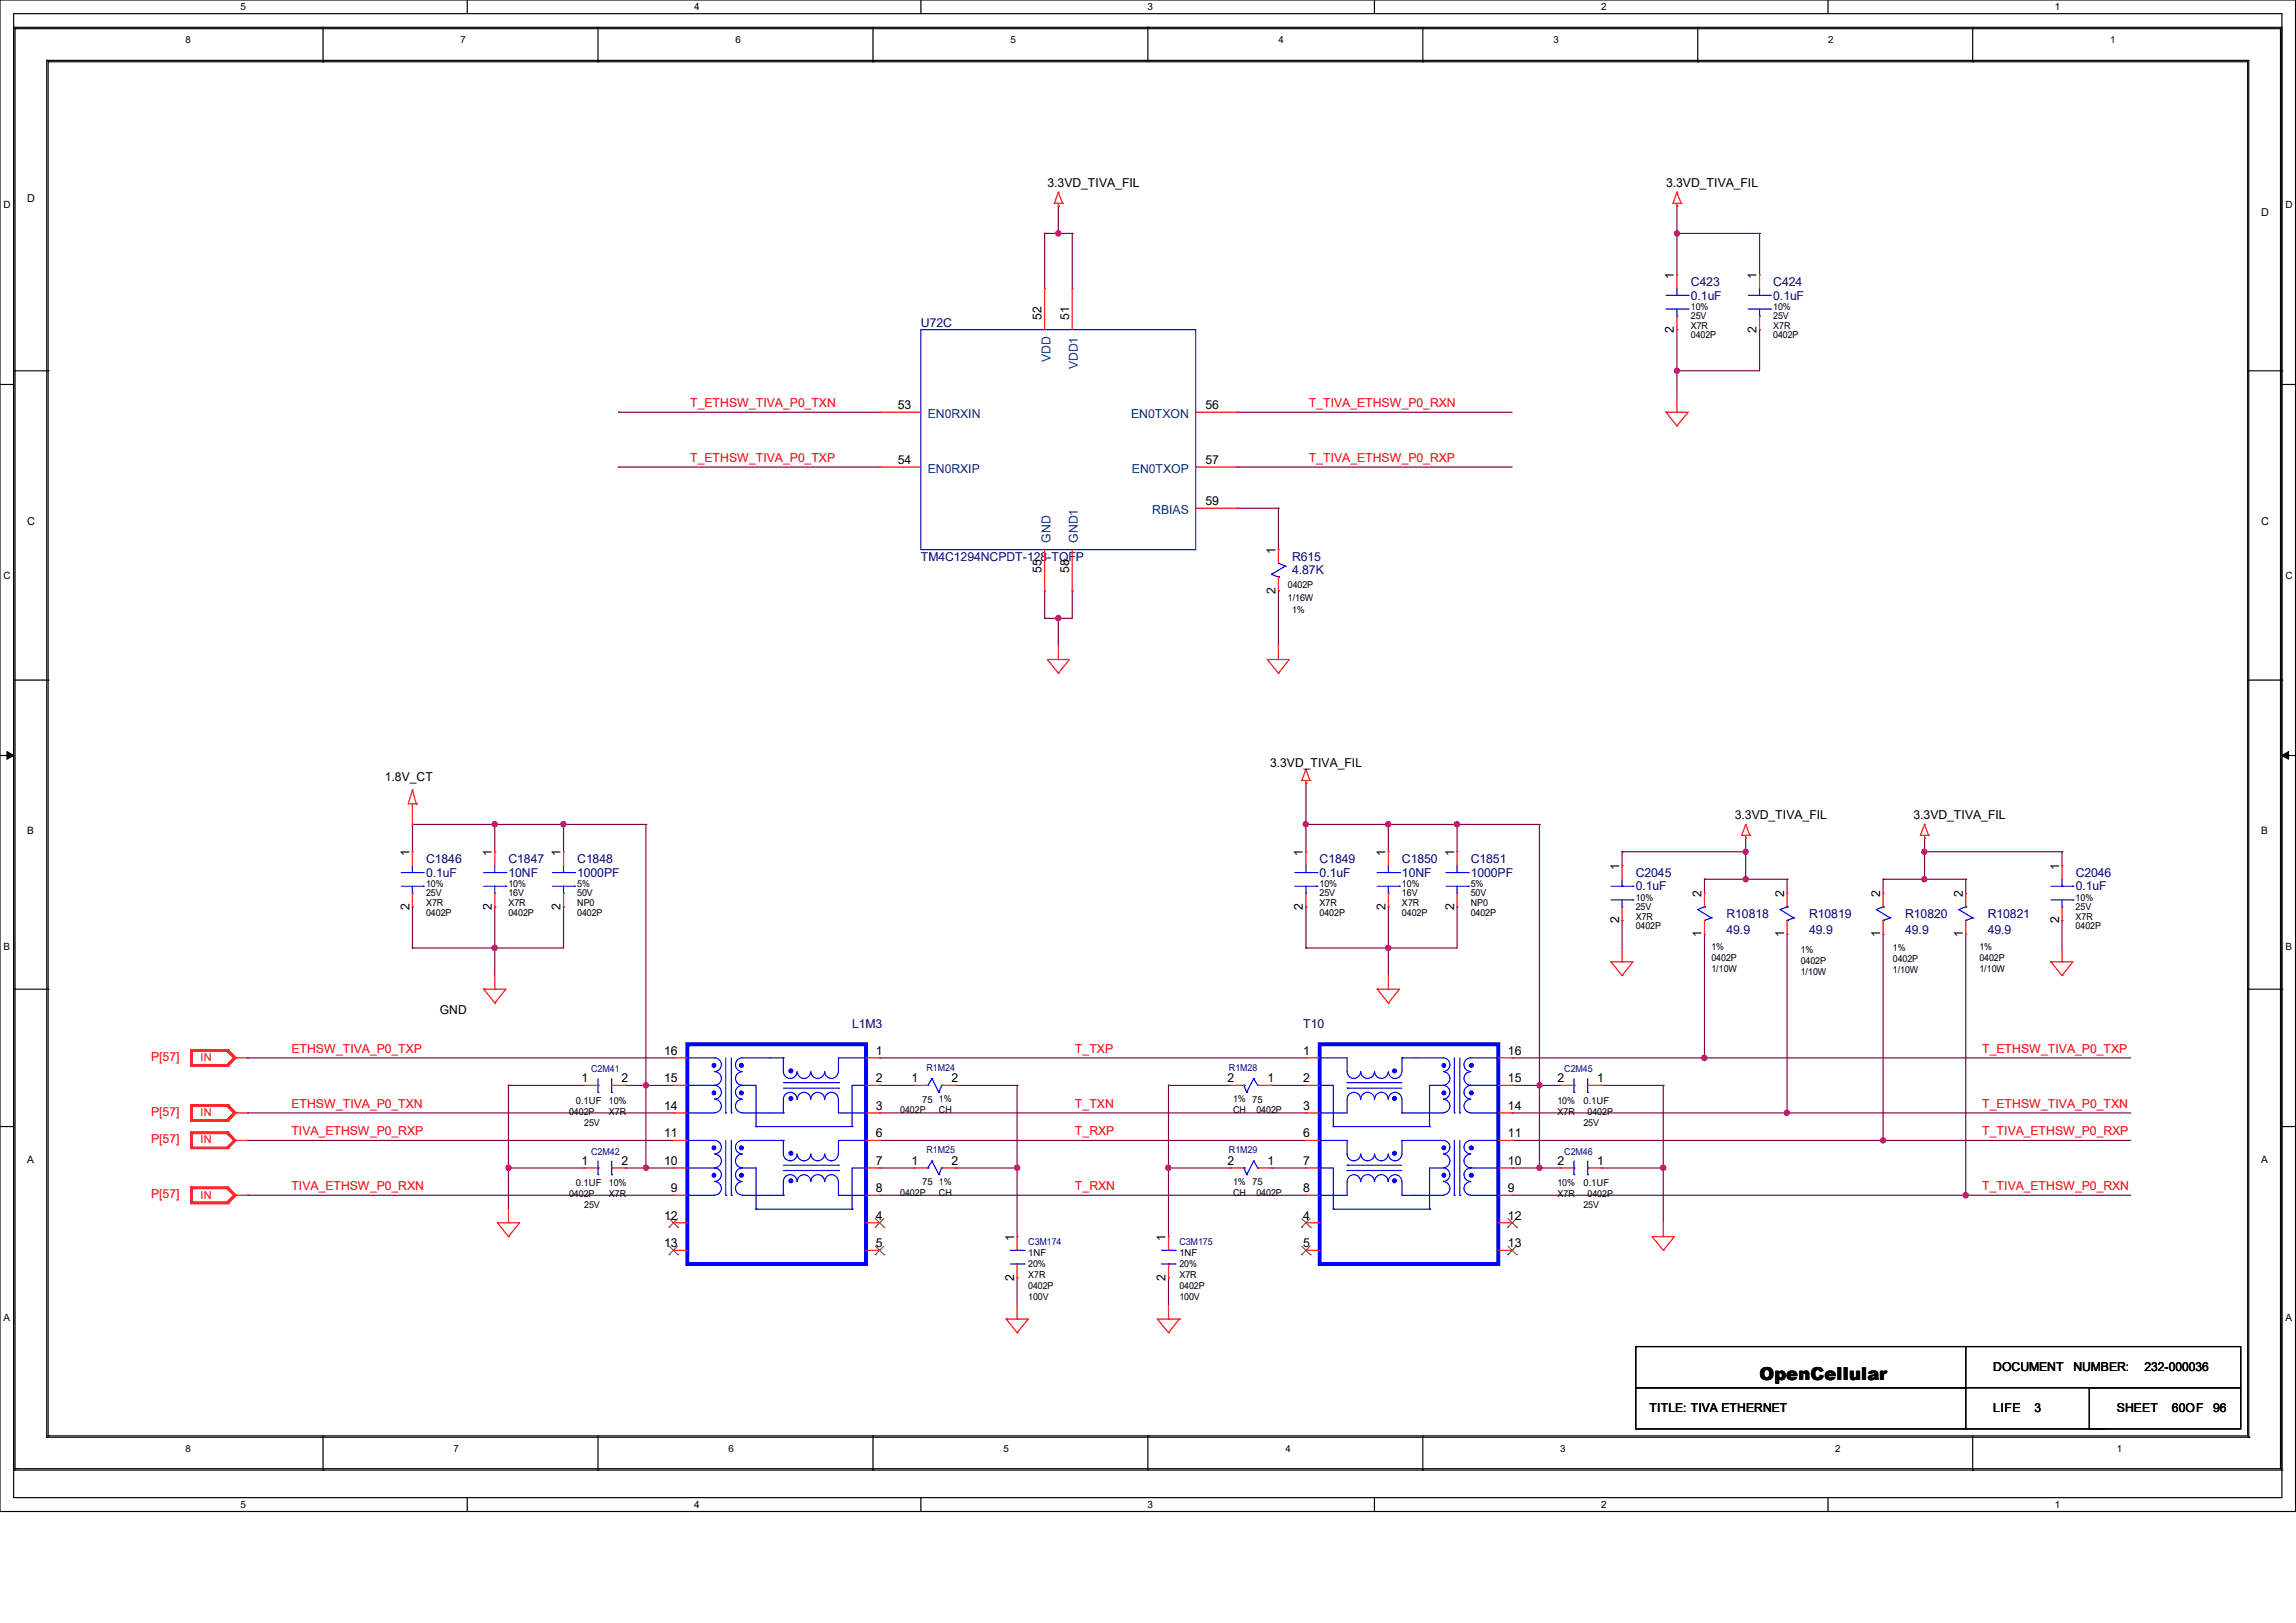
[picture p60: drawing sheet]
<svg xmlns="http://www.w3.org/2000/svg" width="420mm" height="297mm" viewBox="0 0 420 297" stroke-linecap="round" stroke-linejoin="round" font-family="sans-serif">
<defs><g id="words">
<text font-size="3.3" x="321.9" y="252.5">OpenCellular</text>
<g font-size="2.2">
<text x="191.6" y="34.2">3.3VD_TIVA_FIL</text>
<text x="304.8" y="34.2">3.3VD_TIVA_FIL</text>
<text x="306.2" y="51" transform="rotate(-90 306.2 51)">1</text>
<text x="321.3" y="51" transform="rotate(-90 321.3 51)">1</text>
<text x="190.5" y="58.5" transform="rotate(-90 190.5 58.5)">52</text>
<text x="195.6" y="58.5" transform="rotate(-90 195.6 58.5)">51</text>
<text x="306.2" y="60.9" transform="rotate(-90 306.2 60.9)">2</text>
<text x="321.3" y="60.9" transform="rotate(-90 321.3 60.9)">2</text>
<text x="164.2" y="74.9">53</text>
<text x="220.5" y="74.9">56</text>
<text x="164.2" y="84.9">54</text>
<text x="220.5" y="84.9">57</text>
<text x="220.5" y="92.5">59</text>
<text x="233.3" y="101.3" transform="rotate(-90 233.3 101.3)">1</text>
<text x="190.5" y="104.9" transform="rotate(-90 190.5 104.9)">55</text>
<text x="195.6" y="104.9" transform="rotate(-90 195.6 104.9)">58</text>
<text x="233.3" y="108.6" transform="rotate(-90 233.3 108.6)">2</text>
<text x="70.4" y="142.8">1.8V_CT</text>
<text x="232.3" y="140.3">3.3VD_TIVA_FIL</text>
<text x="317.3" y="149.9">3.3VD_TIVA_FIL</text>
<text x="350" y="149.9">3.3VD_TIVA_FIL</text>
<text x="74.9" y="156.6" transform="rotate(-90 74.9 156.6)">1</text>
<text x="90" y="156.6" transform="rotate(-90 90 156.6)">1</text>
<text x="102.5" y="156.6" transform="rotate(-90 102.5 156.6)">1</text>
<text x="238.3" y="156.6" transform="rotate(-90 238.3 156.6)">1</text>
<text x="253.4" y="156.6" transform="rotate(-90 253.4 156.6)">1</text>
<text x="266" y="156.6" transform="rotate(-90 266 156.6)">1</text>
<text x="296.2" y="159.1" transform="rotate(-90 296.2 159.1)">1</text>
<text x="376.6" y="159.1" transform="rotate(-90 376.6 159.1)">1</text>
<text x="74.9" y="166.5" transform="rotate(-90 74.9 166.5)">2</text>
<text x="90" y="166.5" transform="rotate(-90 90 166.5)">2</text>
<text x="102.5" y="166.5" transform="rotate(-90 102.5 166.5)">2</text>
<text x="238.3" y="166.5" transform="rotate(-90 238.3 166.5)">2</text>
<text x="253.4" y="166.5" transform="rotate(-90 253.4 166.5)">2</text>
<text x="266" y="166.5" transform="rotate(-90 266 166.5)">2</text>
<text x="311.2" y="164.2" transform="rotate(-90 311.2 164.2)">2</text>
<text x="326.3" y="164.2" transform="rotate(-90 326.3 164.2)">2</text>
<text x="343.9" y="164.2" transform="rotate(-90 343.9 164.2)">2</text>
<text x="359" y="164.2" transform="rotate(-90 359 164.2)">2</text>
<text x="296.2" y="169" transform="rotate(-90 296.2 169)">2</text>
<text x="311.2" y="171.5" transform="rotate(-90 311.2 171.5)">1</text>
<text x="326.3" y="171.5" transform="rotate(-90 326.3 171.5)">1</text>
<text x="343.9" y="171.5" transform="rotate(-90 343.9 171.5)">1</text>
<text x="359" y="171.5" transform="rotate(-90 359 171.5)">1</text>
<text x="376.6" y="169" transform="rotate(-90 376.6 169)">2</text>
<text x="80.4" y="185.6">GND</text>
<text x="121.5" y="193">16</text>
<text x="160.2" y="193">1</text>
<text x="238.4" y="193">1</text>
<text x="275.8" y="193">16</text>
<text x="106.4" y="198.1">1</text>
<text x="113.7" y="198.1">2</text>
<text x="121.5" y="203.1">14</text>
<text x="121.5" y="198.1">15</text>
<text x="160.2" y="203.1">3</text>
<text x="160.2" y="198.1">2</text>
<text x="166.7" y="198.1">1</text>
<text x="174" y="198.1">2</text>
<text x="224.5" y="198.1">2</text>
<text x="231.9" y="198.1">1</text>
<text x="238.4" y="203.1">3</text>
<text x="238.4" y="198.1">2</text>
<text x="275.8" y="203.1">14</text>
<text x="275.8" y="198.1">15</text>
<text x="284.9" y="198.1">2</text>
<text x="292.2" y="198.1">1</text>
<text x="121.5" y="208.2">11</text>
<text x="160.2" y="208.2">6</text>
<text x="238.4" y="208.2">6</text>
<text x="275.8" y="208.2">11</text>
<text x="106.4" y="213.2">1</text>
<text x="113.7" y="213.2">2</text>
<text x="121.5" y="213.2">10</text>
<text x="160.2" y="213.2">7</text>
<text x="166.7" y="213.2">1</text>
<text x="174" y="213.2">2</text>
<text x="224.5" y="213.2">2</text>
<text x="231.9" y="213.2">1</text>
<text x="238.4" y="213.2">7</text>
<text x="275.8" y="213.2">10</text>
<text x="284.9" y="213.2">2</text>
<text x="292.2" y="213.2">1</text>
<text x="122.7" y="218.2">9</text>
<text x="160.2" y="218.2">8</text>
<text x="238.4" y="218.2">8</text>
<text x="275.8" y="218.2">9</text>
<text x="121.5" y="223.2">12</text>
<text x="160.2" y="223.2">4</text>
<text x="185.5" y="227" transform="rotate(-90 185.5 227)">1</text>
<text x="213.2" y="227" transform="rotate(-90 213.2 227)">1</text>
<text x="238.4" y="223.2">4</text>
<text x="275.8" y="223.2">12</text>
<text x="121.5" y="228.3">13</text>
<text x="160.2" y="228.3">5</text>
<text x="238.4" y="228.3">5</text>
<text x="275.8" y="228.3">13</text>
<text x="185.5" y="234.4" transform="rotate(-90 185.5 234.4)">2</text>
<text x="213.2" y="234.4" transform="rotate(-90 213.2 234.4)">2</text>
<text x="364.6" y="251">DOCUMENT</text>
<text x="379.3" y="251">NUMBER:</text>
<text x="392.3" y="251">232-000036</text>
<text x="301.8" y="258.5">TITLE: TIVA ETHERNET</text>
<text x="364.6" y="258.5">LIFE</text>
<text x="372.1" y="258.5">3</text>
<text x="387.2" y="258.5">SHEET</text>
<text x="397.3" y="258.5">60OF</text>
<text x="404.8" y="258.5">96</text>
</g>
<g font-size="2.2" fill="#000080">
<text x="309.3" y="52.3">C423</text>
<text x="324.4" y="52.3">C424</text>
<text x="168.4" y="59.9">U72C</text>
<text x="309.3" y="54.8">0.1uF</text>
<text x="324.4" y="54.8">0.1uF</text>
<text x="168.4" y="102.6">TM4C1294NCPDT-128-TQFP</text>
<text x="236.3" y="102.6">R615</text>
<text x="236.3" y="105.1">4.87K</text>
<text x="77.9" y="160.4">0.1uF</text>
<text x="77.9" y="157.9">C1846</text>
<text x="93" y="160.4">10NF</text>
<text x="93" y="157.9">C1847</text>
<text x="105.6" y="160.4">1000PF</text>
<text x="105.6" y="157.9">C1848</text>
<text x="241.4" y="160.4">0.1uF</text>
<text x="241.4" y="157.9">C1849</text>
<text x="256.5" y="160.4">10NF</text>
<text x="256.5" y="157.9">C1850</text>
<text x="269" y="160.4">1000PF</text>
<text x="269" y="157.9">C1851</text>
<text x="299.2" y="160.4">C2045</text>
<text x="379.7" y="160.4">C2046</text>
<text x="299.2" y="162.9">0.1uF</text>
<text x="315.8" y="168">R10818</text>
<text x="330.9" y="168">R10819</text>
<text x="348.5" y="168">R10820</text>
<text x="363.6" y="168">R10821</text>
<text x="379.7" y="162.9">0.1uF</text>
<text x="315.8" y="171">49.9</text>
<text x="330.9" y="171">49.9</text>
<text x="348.5" y="171">49.9</text>
<text x="363.6" y="171">49.9</text>
<text x="155.9" y="188.1">L1M3</text>
<text x="238.4" y="188.1">T10</text>
</g>
<g font-size="2.2" fill="#004080">
<text x="192.2" y="66.3" transform="rotate(-90 192.2 66.3)">VDD</text>
<text x="197.2" y="67.6" transform="rotate(-90 197.2 67.6)">VDD1</text>
<text x="169.7" y="76.5">EN0RXIN</text>
<text x="206.9" y="76.5">EN0TXON</text>
<text x="169.7" y="86.5">EN0RXIP</text>
<text x="207.1" y="86.5">EN0TXOP</text>
<text x="210.8" y="94">RBIAS</text>
<text x="192.2" y="99.3" transform="rotate(-90 192.2 99.3)">GND</text>
<text x="197.2" y="99.3" transform="rotate(-90 197.2 99.3)">GND1</text>
</g>
<g font-size="2.2" fill="#f00">
<text x="126.2" y="74.5">T_ETHSW_TIVA_P0_TXN</text>
<text x="239.4" y="74.5">T_TIVA_ETHSW_P0_RXN</text>
<text x="126.2" y="84.5">T_ETHSW_TIVA_P0_TXP</text>
<text x="239.4" y="84.5">T_TIVA_ETHSW_P0_RXP</text>
<text x="27.6" y="194.1">P[57]</text>
<text x="53.3" y="192.7">ETHSW_TIVA_P0_TXP</text>
<text x="196.6" y="192.7">T_TXP</text>
<text x="362.6" y="192.7">T_ETHSW_TIVA_P0_TXP</text>
<text x="53.3" y="202.7">ETHSW_TIVA_P0_TXN</text>
<text x="196.6" y="202.7">T_TXN</text>
<text x="362.6" y="202.7">T_ETHSW_TIVA_P0_TXN</text>
<text x="27.6" y="204.2">P[57]</text>
<text x="27.6" y="209.2">P[57]</text>
<text x="53.3" y="207.8">TIVA_ETHSW_P0_RXP</text>
<text x="196.6" y="207.8">T_RXP</text>
<text x="362.6" y="207.8">T_TIVA_ETHSW_P0_RXP</text>
<text x="27.6" y="219.3">P[57]</text>
<text x="53.3" y="217.8">TIVA_ETHSW_P0_RXN</text>
<text x="196.6" y="217.8">T_RXN</text>
<text x="362.6" y="217.8">T_TIVA_ETHSW_P0_RXN</text>
</g>
<g font-size="2">
<text x="5" y="37">D</text>
<text x="413.6" y="39.5">D</text>
<text x="5" y="96.1">C</text>
<text x="413.6" y="96.1">C</text>
</g>
<g font-size="2" fill="#f00">
<text x="36.7" y="194.2">IN</text>
<text x="36.7" y="204.2">IN</text>
<text x="36.7" y="209.3">IN</text>
<text x="36.7" y="219.3">IN</text>
</g>
<g font-size="1.9">
<text x="5" y="152.6">B</text>
<text x="413.6" y="152.6">B</text>
<text x="5" y="212.9">A</text>
<text x="413.6" y="212.9">A</text>
</g>
<g font-size="1.8">
<text x="44" y="1.9">5</text>
<text x="127" y="1.9">4</text>
<text x="209.9" y="1.9">3</text>
<text x="292.9" y="1.9">2</text>
<text x="375.9" y="1.9">1</text>
<text x="34" y="7.9">8</text>
<text x="84.2" y="7.9">7</text>
<text x="134.5" y="7.9">6</text>
<text x="184.8" y="7.9">5</text>
<text x="233.8" y="7.9">4</text>
<text x="284.1" y="7.9">3</text>
<text x="334.4" y="7.9">2</text>
<text x="386" y="7.9">1</text>
<text x=".6" y="38">D</text>
<text x="418" y="38">D</text>
<text x=".6" y="105.9">C</text>
<text x="418" y="105.9">C</text>
<text x=".6" y="173.8">B</text>
<text x="418" y="173.8">B</text>
<text x=".6" y="241.7">A</text>
<text x="418" y="241.7">A</text>
<text x="34" y="265.6">8</text>
<text x="83" y="265.6">7</text>
<text x="133.3" y="265.6">6</text>
<text x="183.6" y="265.6">5</text>
<text x="235.1" y="265.6">4</text>
<text x="285.4" y="265.6">3</text>
<text x="335.7" y="265.6">2</text>
<text x="387.2" y="265.6">1</text>
<text x="44" y="275.9">5</text>
<text x="127" y="275.9">4</text>
<text x="209.9" y="275.9">3</text>
<text x="292.9" y="275.9">2</text>
<text x="375.9" y="275.9">1</text>
</g>
<g font-size="1.7">
<text x="309.3" y="58.4">25V</text>
<text x="309.3" y="56.6">10%</text>
<text x="324.4" y="58.4">25V</text>
<text x="324.4" y="56.6">10%</text>
<text x="309.3" y="61.9">0402P</text>
<text x="309.3" y="60.2">X7R</text>
<text x="324.4" y="61.9">0402P</text>
<text x="324.4" y="60.2">X7R</text>
<text x="235.6" y="107.7">0402P</text>
<text x="235.6" y="110">1/16W</text>
<text x="236.3" y="112.2">1%</text>
<text x="77.9" y="167.6">0402P</text>
<text x="77.9" y="165.8">X7R</text>
<text x="77.9" y="164">25V</text>
<text x="77.9" y="162.3">10%</text>
<text x="93" y="167.6">0402P</text>
<text x="93" y="165.8">X7R</text>
<text x="93" y="164">16V</text>
<text x="93" y="162.3">10%</text>
<text x="105.6" y="167.6">0402P</text>
<text x="105.6" y="165.8">NP0</text>
<text x="105.6" y="164">50V</text>
<text x="105.6" y="162.3">5%</text>
<text x="241.4" y="167.6">0402P</text>
<text x="241.4" y="165.8">X7R</text>
<text x="241.4" y="164">25V</text>
<text x="241.4" y="162.3">10%</text>
<text x="256.5" y="167.6">0402P</text>
<text x="256.5" y="165.8">X7R</text>
<text x="256.5" y="164">16V</text>
<text x="256.5" y="162.3">10%</text>
<text x="269" y="167.6">0402P</text>
<text x="269" y="165.8">NP0</text>
<text x="269" y="164">50V</text>
<text x="269" y="162.3">5%</text>
<text x="299.2" y="166.5">25V</text>
<text x="299.2" y="164.8">10%</text>
<text x="379.7" y="166.5">25V</text>
<text x="379.7" y="164.8">10%</text>
<text x="299.2" y="170">0402P</text>
<text x="299.2" y="168.3">X7R</text>
<text x="313" y="173.9">1%</text>
<text x="362.1" y="173.9">1%</text>
<text x="379.7" y="170">0402P</text>
<text x="379.7" y="168.3">X7R</text>
<text x="313" y="175.8">0402P</text>
<text x="313" y="177.9">1/10W</text>
<text x="329.4" y="174.3">1%</text>
<text x="329.4" y="176.4">0402P</text>
<text x="329.4" y="178.3">1/10W</text>
<text x="346.2" y="174.1">1%</text>
<text x="346.2" y="176.1">0402P</text>
<text x="346.2" y="178.1">1/10W</text>
<text x="362.1" y="175.8">0402P</text>
<text x="362.1" y="177.9">1/10W</text>
<text x="104.1" y="204">0402P</text>
<text x="105.3" y="202">0.1UF</text>
<text x="111.4" y="202">10%</text>
<text x="111.4" y="204">X7R</text>
<text x="164.7" y="203.7">0402P</text>
<text x="168.7" y="201.8">75</text>
<text x="171.7" y="201.8">1%</text>
<text x="171.7" y="203.7">CH</text>
<text x="225.5" y="201.8">1% 75</text>
<text x="225.5" y="203.7">CH</text>
<text x="229.8" y="203.7">0402P</text>
<text x="284.9" y="202">10%</text>
<text x="284.9" y="204">X7R</text>
<text x="289.6" y="202">0.1UF</text>
<text x="290.4" y="204">0402P</text>
<text x="106.8" y="206">25V</text>
<text x="289.6" y="206">25V</text>
<text x="104.1" y="219.1">0402P</text>
<text x="105.3" y="217.1">0.1UF</text>
<text x="106.8" y="221.1">25V</text>
<text x="111.4" y="219.1">X7R</text>
<text x="111.4" y="217.1">10%</text>
<text x="164.7" y="218.9">0402P</text>
<text x="168.7" y="216.8">75</text>
<text x="171.7" y="218.9">CH</text>
<text x="171.7" y="216.8">1%</text>
<text x="225.5" y="218.9">CH</text>
<text x="225.5" y="216.8">1% 75</text>
<text x="229.8" y="218.9">0402P</text>
<text x="284.9" y="219.1">X7R</text>
<text x="284.9" y="217.1">10%</text>
<text x="289.6" y="221.1">25V</text>
<text x="289.6" y="217.1">0.1UF</text>
<text x="290.4" y="219.1">0402P</text>
<text x="188.1" y="231.9">20%</text>
<text x="188.1" y="233.9">X7R</text>
<text x="188.1" y="229.9">1NF</text>
<text x="215.7" y="231.9">20%</text>
<text x="215.7" y="233.9">X7R</text>
<text x="215.7" y="229.9">1NF</text>
<text x="188.1" y="237.9">100V</text>
<text x="188.1" y="236">0402P</text>
<text x="215.7" y="237.9">100V</text>
<text x="215.7" y="236">0402P</text>
</g>
<g font-size="1.7" fill="#000080">
<text x="108.1" y="196.2">C2M41</text>
<text x="169.5" y="196">R1M24</text>
<text x="224.8" y="196">R1M28</text>
<text x="286.1" y="196.2">C2M45</text>
<text x="108.1" y="211.3">C2M42</text>
<text x="169.5" y="211.1">R1M25</text>
<text x="224.8" y="211.1">R1M29</text>
<text x="286.1" y="211.3">C2M46</text>
<text x="188.1" y="227.9">C3M174</text>
<text x="215.7" y="227.9">C3M175</text>
</g>
</g></defs>
<path d="M0 0h419.9v276.6h-419.9zM2.5 2.5h414.9v271.6h-414.9z" fill="none" stroke="#000" stroke-width=".21"/>
<g fill="#fff">
<path d="M44 .3h1v1.9h-1z"/>
<path d="M44 274.3h1v2h-1z"/>
</g>
<path d="M85.5 0v2.5M85.5 274.1v2.5" fill="none" stroke="#000" stroke-width=".21"/>
<g fill="#fff">
<path d="M127 .3h.9v1.9h-.9z"/>
<path d="M127 274.3h.9v2h-.9z"/>
</g>
<path d="M168.4 0v2.5M168.4 274.1v2.5" fill="none" stroke="#000" stroke-width=".21"/>
<g fill="#fff">
<path d="M209.9 .3h1v1.9h-1z"/>
<path d="M209.9 274.3h1v2h-1z"/>
</g>
<path d="M251.4 0v2.5M251.4 274.1v2.5" fill="none" stroke="#000" stroke-width=".21"/>
<g fill="#fff">
<path d="M292.9 .3h1v1.9h-1z"/>
<path d="M292.9 274.3h1v2h-1z"/>
</g>
<path d="M334.4 0v2.5M334.4 274.1v2.5" fill="none" stroke="#000" stroke-width=".21"/>
<g fill="#fff">
<path d="M375.9 .3h1v1.9h-1z"/>
<path d="M375.9 274.3h1v2h-1z"/>
<path d="M.6 36.4h1.3v2h-1.3z"/>
<path d="M418 36.4h1.3v2h-1.3z"/>
<path d="M.6 104.3h1.3v2h-1.3z"/>
<path d="M418 104.3h1.3v2h-1.3z"/>
</g>
<path d="M0 70.4h2.5M417.4 70.4h2.5" fill="none" stroke="#000" stroke-width=".21"/>
<g fill="#fff">
<path d="M.6 172.2h1.2v2h-1.2z"/>
<path d="M418 172.2h1.2v2h-1.2z"/>
</g>
<path d="M0 138.3h2.5M417.4 138.3h2.5" fill="none" stroke="#000" stroke-width=".21"/>
<path d="M1.3 137.5l1.2 .8-1.2 .6zM417.4 138.3l1.2-.8v1.4z" fill="#000" stroke="#000" stroke-width=".18"/>
<g fill="#fff">
<path d="M.6 240.1h1.2v2h-1.2z"/>
<path d="M418 240.1h1.2v2h-1.2z"/>
</g>
<g fill="none" stroke="#000" stroke-width=".21">
<path d="M2.5 5h.1M2.5 5h414.9v264M2.5 5v264M2.8 5.2h.1M2.8 5.2v263.6M2.8 5.2h414.4v263.6M8.6 11h.1M8.6 11v252M8.6 11h402.8v252M8.8 11.3h.1M8.8 11.3h402.3v251.5M8.8 11.3v251.5"/>
<path d="M59.1 11.3h.1M59.1 5v6.3M109.4 11.3h.1M109.4 5v6.3M159.7 11.3h.1M159.7 5v6.3M210 5h.1M210 5v6.3M260.3 11.3h.1M260.3 5v6.3M310.6 11.3h.1M310.6 5v6.3"/>
<path d="M360.8 11.3h.1M360.8 5v6.3M2.5 67.9h6.3M8.8 67.9h.1M411.1 67.9h6.3M417.4 67.9h.1M2.5 124.5h6.3M8.8 124.5h.1M411.1 124.5h6.3M417.4 124.5h.1M2.5 181h6.3M8.8 181h.1"/>
<path d="M411.1 181h6.3M417.4 181h.1M0 206.2h2.5M417.4 206.2h2.5M299.2 246.4h110.7v7.6h-110.7zM299.2 254h60.4v7.5h-60.4zM359.6 246.4h.1M359.6 246.4v7.6M382.2 254h27.7v7.5h-27.7zM2.5 269h.1M2.5 269h414.9M2.8 268.8h.1"/>
<path d="M2.8 268.8h414.4M8.6 263h.1M8.6 263h402.8M8.8 262.8h.1M8.8 262.8h402.3M59.1 269h.1M59.1 262.8v6.2M109.4 269h.1M109.4 262.8v6.2M159.7 269h.1M159.7 262.8v6.2M210 262.8h.1"/>
<path d="M210 262.8v6.2M260.3 269h.1M260.3 262.8v6.2M359.6 261.5h25.1M360.8 269h.1M360.8 262.8v6.2M384.7 261.5h.1M411.1 262.8h.1M411.4 263h.1M417.2 268.8h.1M417.4 269h.1"/>
</g>
<g fill="none" stroke="#800040" stroke-width=".21">
<path d="M193.6 37.7h.1M193.6 37.7v5M306.7 37.7h.1M306.7 37.7v12.6M191.1 42.7h.1M191.1 42.7v10.1M191.1 42.7h5M193.6 42.7h.1M196.1 42.7h.1M196.1 42.7v10.1M306.7 42.7h.1M306.7 42.7h15.2"/>
<path d="M321.9 42.7h.1M321.9 42.7v7.6M113.2 75.4h.1M113.2 75.4h47.7M226.3 75.4h.1M226.3 75.4h50.3M306.7 60.3h.1M306.7 67.9h.1M306.7 60.3v12.6M321.9 60.3h.1M321.9 60.3v7.6h-15.2M113.2 85.5h.1"/>
<path d="M113.2 85.5h47.7M226.3 93h.1M226.3 85.5h.1M226.3 93h7.5M226.3 85.5h50.3M233.8 93h.1M233.8 93v7.6M191.1 113.2h.1M191.1 108.1h.1M191.1 108.1v5.1M193.6 113.2h.1M193.6 113.2v5"/>
<path d="M196.1 108.1h.1M196.1 108.1v5.1h-5M233.8 108.1h.1M233.8 108.1v10.1M75.4 150.9h.1M75.4 150.9v5M75.4 150.9h42.8M90.5 150.9h.1M90.5 150.9v5M103.1 150.9h.1M103.1 150.9v5M118.2 150.9h.1"/>
<path d="M118.2 150.9v62.8M238.9 150.9h.1M238.9 143.3h.1M238.9 150.9h42.7M238.9 143.3v12.6M254 150.9h.1M254 150.9v5M266.5 150.9h.1M266.5 150.9v5M281.6 150.9h.1M281.6 150.9v62.8M296.7 155.9h.1"/>
<path d="M296.7 155.9v2.5M296.7 155.9h22.6M319.3 153.4h.1M319.3 155.9h.1M319.3 153.4v7.5M352 153.4h.1M352 155.9h.1M352 153.4v7.5M352 155.9h25.2M377.2 155.9h.1M377.2 155.9v2.5M75.4 173.5h.1"/>
<path d="M75.4 165.9h.1M75.4 165.9v7.6M90.5 165.9h.1M90.5 173.5h.1M90.5 165.9v12.6M103.1 165.9h.1M103.1 165.9v7.6h-27.7M238.9 173.5h.1M238.9 165.9h.1M238.9 165.9v7.6M254 165.9h.1M254 173.5h.1"/>
<path d="M254 165.9v12.6M266.5 165.9h.1M266.5 165.9v7.6h-27.6M296.7 168.4h.1M296.7 168.4v5.1M311.8 171h.1M311.8 160.9h.1M311.8 160.9v2.5M311.8 171v22.6M311.8 160.9h15.1M319.3 160.9h.1M326.9 171h.1"/>
<path d="M326.9 160.9h.1M326.9 160.9v2.5M326.9 171v32.7M344.5 171h.1M344.5 160.9h.1M344.5 160.9v2.5M344.5 171v37.7M344.5 160.9h15.1M352 160.9h.1M359.6 171h.1M359.6 160.9h.1M359.6 160.9v2.5"/>
<path d="M359.6 171v47.7M377.2 168.4h.1M377.2 168.4v5.1M45.3 193.6h.1M45.3 193.6h77.9M93 198.6h.1M93 198.6h13.8M93 198.6v22.7M114.4 198.6h.1M114.4 198.6h8.8M118.2 198.6h.1M160.9 193.6h.1"/>
<path d="M160.9 198.6h.1M160.9 198.6h6.3M160.9 193.6h78M174.8 198.6h.1M174.8 198.6h11.3M186.1 198.6h.1M186.1 198.6v27.7M213.7 198.6h.1M213.7 198.6h11.3M213.7 198.6v27.7M232.6 198.6h.1M232.6 198.6h6.3"/>
<path d="M276.6 198.6h.1M276.6 193.6h.1M276.6 198.6h8.8M276.6 193.6h113.2M281.6 198.6h.1M292.9 198.6h.1M292.9 198.6h11.3M304.2 198.6h.1M304.2 198.6v25.2M311.8 193.6h.1M45.3 203.7h.1M45.3 208.7h.1"/>
<path d="M45.3 218.7h.1M45.3 203.7h77.9M45.3 208.7h77.9M45.3 218.7h77.9M93 213.7h.1M93 213.7h13.8M114.4 213.7h.1M114.4 213.7h8.8M118.2 213.7h.1M160.9 203.7h.1M160.9 208.7h.1M160.9 218.7h.1"/>
<path d="M160.9 213.7h.1M160.9 213.7h6.3M160.9 203.7h78M160.9 208.7h78M160.9 218.7h78M174.8 213.7h.1M174.8 213.7h11.3M186.1 213.7h.1M213.7 213.7h.1M213.7 213.7h11.3M232.6 213.7h.1M232.6 213.7h6.3"/>
<path d="M276.6 213.7h.1M276.6 203.7h.1M276.6 218.7h.1M276.6 208.7h.1M276.6 213.7h8.8M276.6 203.7h113.2M276.6 208.7h113.2M276.6 218.7h113.2M281.6 213.7h.1M292.9 213.7h.1M292.9 213.7h11.3M304.2 213.7h.1"/>
<path d="M326.9 203.7h.1M344.5 208.7h.1M359.6 218.7h.1M186.1 233.8h.1M186.1 233.8v5.1M213.7 233.8h.1M213.7 233.8v5.1"/>
</g>
<g fill="#f0f" stroke="#f0f" stroke-width=".21">
<circle cx="93" cy="213.7" r=".48"/>
<circle cx="186" cy="213.7" r=".49"/>
<circle cx="90.5" cy="173.5" r=".49"/>
<circle cx="90.5" cy="150.8" r=".49"/>
<circle cx="103.1" cy="150.8" r=".49"/>
<circle cx="118.1" cy="213.7" r=".48"/>
<circle cx="118.1" cy="198.6" r=".48"/>
<circle cx="213.7" cy="213.7" r=".48"/>
<circle cx="304.2" cy="213.7" r=".49"/>
<circle cx="281.6" cy="213.7" r=".48"/>
<circle cx="281.6" cy="198.6" r=".48"/>
<circle cx="253.9" cy="173.5" r=".49"/>
<circle cx="266.5" cy="150.8" r=".49"/>
<circle cx="253.9" cy="150.8" r=".49"/>
<circle cx="238.8" cy="150.8" r=".48"/>
<circle cx="326.8" cy="203.6" r=".48"/>
<circle cx="359.6" cy="218.7" r=".49"/>
<circle cx="344.5" cy="208.7" r=".48"/>
<circle cx="193.6" cy="42.7" r=".48"/>
<circle cx="193.6" cy="113.1" r=".48"/>
<circle cx="311.8" cy="193.6" r=".49"/>
<circle cx="319.3" cy="160.9" r=".48"/>
<circle cx="319.3" cy="155.9" r=".48"/>
<circle cx="352" cy="155.9" r=".48"/>
<circle cx="352" cy="160.9" r=".48"/>
<circle cx="306.7" cy="42.7" r=".48"/>
<circle cx="306.7" cy="67.9" r=".48"/>
</g>
<g fill="none" stroke="#f00" stroke-width=".21">
<path d="M192.9 37.2h.1M192.9 37.2h1.5M193.6 37.7h.1M193.6 35.2h.1M193.6 37.2v.5M193.6 35.2l-.7 2M193.6 35.2l.8 2M194.4 37.2h.1M306 37.2h.1M306 37.2h1.5M306.7 37.7h.1M306.7 35.2h.1"/>
<path d="M306.7 37.2v.5M306.7 35.2l-.7 2M306.7 35.2l.8 2M307.5 37.2h.1M191.1 52.8h.1M191.1 52.8v7.5M196.1 52.8h.1M196.1 52.8v7.5M306.7 50.3h.1M306.7 50.3v2.5M306.7 57.8v2.5M321.9 50.3h.1"/>
<path d="M321.9 50.3v2.5M321.9 57.8v2.5M160.9 75.4h.1M160.9 75.4h7.5M218.7 75.4h7.6M226.3 75.4h.1M304.8 75.4h.1M304.8 75.4l1.9 2.5M304.8 75.4h4l-2.1 2.5M306.7 75.4h.1M306.7 77.9h.1M306.7 60.3h.1"/>
<path d="M306.7 72.9v2.5M321.9 60.3h.1M160.9 85.5h.1M160.9 85.5h7.5M218.7 85.5h7.6M218.7 93h7.6M226.3 85.5h.1M226.3 93h.1M191.1 108.1h.1M191.1 100.6v7.5M193.6 118.2v2.5M196.1 108.1h.1"/>
<path d="M196.1 100.6v7.5M233.8 100.6h.1M233.8 108.1h.1M233.8 100.6v2.5M233.8 105.6v2.5M233.8 118.2v2.5M191.6 120.7h.1M191.6 120.7l2 2.5M191.6 120.7h4l-2 2.5M193.6 120.7h.1M193.6 123.2h.1M231.8 120.7h.1"/>
<path d="M231.8 120.7h4l-2 2.5M231.8 120.7l2 2.5M233.8 120.7h.1M233.8 123.2h.1M75.4 150.9h.1M75.4 144.6h.1M75.4 155.9h.1M75.4 147.1v3.8M75.4 155.9v2.5M75.4 144.6l.8 2.5M75.4 144.6l-.7 2.5h1.5M76.2 147.1h.1"/>
<path d="M90.5 155.9h.1M90.5 155.9v2.5M103.1 155.9h.1M103.1 155.9v2.5M238.1 142.8h.1M238.1 142.8h1.5M238.9 143.3h.1M238.9 140.8h.1M238.9 155.9h.1M238.9 142.8v.5M238.9 155.9v2.5M238.9 140.8l.7 2"/>
<path d="M238.9 140.8l-.8 2M239.6 142.8h.1M254 155.9h.1M254 155.9v2.5M266.5 155.9h.1M266.5 155.9v2.5M296.7 158.4h.1M296.7 158.4v2.5M318.6 152.9h.1M318.6 152.9h1.5M319.3 153.4h.1M319.3 150.9h.1"/>
<path d="M319.3 152.9v.5M319.3 150.9l-.7 2M319.3 150.9l.8 2M320.1 152.9h.1M351.3 152.9h.1M351.3 152.9h1.5M352 153.4h.1M352 150.9h.1M352 152.9v.5M352 150.9l-.7 2M352 150.9l.8 2M352.8 152.9h.1"/>
<path d="M377.2 158.4h.1M377.2 158.4v2.5M75.4 165.9h.1M75.4 163.4v2.5M90.5 165.9h.1M90.5 163.4v2.5M90.5 178.5v2.5M103.1 165.9h.1M103.1 163.4v2.5M238.9 165.9h.1M238.9 163.4v2.5M254 165.9h.1"/>
<path d="M254 163.4v2.5M254 178.5v2.5M266.5 165.9h.1M266.5 163.4v2.5M294.7 176h.1M294.7 176l2 2.5M294.7 176h4l-2 2.5M296.7 176h.1M296.7 178.5h.1M296.7 168.4h.1M296.7 165.9v2.5M296.7 173.5v2.5"/>
<path d="M311.8 171h.1M311.8 163.4h.1M311.8 163.4v2.5M311.8 168.4v2.6M326.9 171h.1M326.9 163.4h.1M326.9 163.4v2.5M326.9 168.4v2.6M344.5 171h.1M344.5 163.4h.1M344.5 163.4v2.5M344.5 168.4v2.6"/>
<path d="M359.6 171h.1M359.6 163.4h.1M359.6 163.4v2.5M359.6 168.4v2.6M375.2 176h.1M375.2 176h4l-2 2.5M375.2 176l2 2.5M377.2 176h.1M377.2 178.5h.1M377.2 168.4h.1M377.2 165.9v2.5M377.2 173.5v2.5"/>
<path d="M34.9 192.1h.1M34.9 195.1h.1M34.9 192.1h6.8M34.9 192.1v3M34.9 195.1h6.8M35.2 192.4h.1M35.2 194.9h.1M35.2 192.4h6.3M35.2 192.4v2.5M35.2 194.9h6.3M41.5 192.4h.1M41.5 194.9h.1"/>
<path d="M41.5 192.1h.1M41.5 195.1h.1M41.5 192.4l1.2 1.2M41.5 192.4l1.5 1.2M41.5 192.1l1.5 1.5M41.7 192.1h.1M41.7 195.1h.1M41.7 192.1l1.5 1.5M42.7 193.6h.1M42.7 193.6h2.6M42.7 193.6l-1.2 1.3M43 193.6h.1"/>
<path d="M43 193.6l-1.5 1.5M43 193.6l-1.5 1.3M43.2 193.6h.1M43.2 193.6l-1.5 1.5M88.5 181h.1M88.5 181l2 2.6M88.5 181h4l-2 2.6M90.5 181h.1M90.5 183.6h.1M106.8 198.6h.1M106.8 198.6h2.6M111.9 198.6h2.5"/>
<path d="M114.4 198.6h.1M123.2 198.6h.1M123.2 193.6h.1M123.2 193.6h2.5M123.2 198.6h2.5M158.4 193.6h2.5M158.4 198.6h2.5M160.9 193.6h.1M160.9 198.6h.1M167.2 198.6h.1M167.2 198.6h2.5M172.3 198.6h2.5"/>
<path d="M174.8 198.6h.1M225 198.6h.1M225 198.6h2.5M230.1 198.6h2.5M232.6 198.6h.1M238.9 193.6h.1M238.9 198.6h.1M238.9 193.6h2.5M238.9 198.6h2.5M251.9 181h.1M251.9 181h4.1l-2 2.6M251.9 181l2.1 2.6"/>
<path d="M254 181h.1M254 183.6h.1M274.1 193.6h2.5M274.1 198.6h2.5M276.6 198.6h.1M276.6 193.6h.1M285.4 198.6h.1M285.4 198.6h2.5M290.4 198.6h2.5M292.9 198.6h.1M34.9 202.1h.1M34.9 205.2h.1"/>
<path d="M34.9 207.2h.1M34.9 210.2h.1M34.9 217.3h.1M34.9 202.1v3.1M34.9 207.2v3M34.9 217.3v3M34.9 202.1h6.8M34.9 205.2h6.8M34.9 207.2h6.8M34.9 210.2h6.8M34.9 217.3h6.8M35.2 202.4h.1"/>
<path d="M35.2 204.9h.1M35.2 207.4h.1M35.2 210h.1M35.2 217.5h.1M35.2 202.4v2.5M35.2 207.4v2.6M35.2 217.5v2.5M35.2 202.4h6.3M35.2 204.9h6.3M35.2 207.4h6.3M35.2 210h6.3M35.2 217.5h6.3"/>
<path d="M41.5 202.4h.1M41.5 204.9h.1M41.5 202.1h.1M41.5 205.2h.1M41.5 207.4h.1M41.5 210h.1M41.5 207.2h.1M41.5 210.2h.1M41.5 217.5h.1M41.5 217.3h.1M41.5 202.4l1.2 1.3M41.5 202.4l1.5 1.3"/>
<path d="M41.5 202.1l1.5 1.6M41.5 207.4l1.2 1.3M41.5 207.4l1.5 1.3M41.5 207.2l1.5 1.5M41.5 217.5l1.2 1.2M41.5 217.5l1.5 1.2M41.5 217.3l1.5 1.4M41.7 202.1h.1M41.7 205.2h.1M41.7 207.2h.1M41.7 210.2h.1M41.7 217.3h.1"/>
<path d="M41.7 202.1l1.5 1.6M41.7 207.2l1.5 1.5M41.7 217.3l1.5 1.4M42.7 203.7h.1M42.7 208.7h.1M42.7 218.7h.1M42.7 203.7h2.6M42.7 203.7l-1.2 1.2M42.7 208.7h2.6M42.7 208.7l-1.2 1.3M42.7 218.7h2.6M42.7 218.7l-1.2 1.3"/>
<path d="M43 203.7h.1M43 208.7h.1M43 218.7h.1M43 203.7l-1.5 1.5M43 203.7l-1.5 1.2M43 208.7l-1.5 1.5M43 208.7l-1.5 1.3M43 218.7l-1.5 1.6M43 218.7l-1.5 1.3M43.2 203.7h.1M43.2 208.7h.1M43.2 218.7h.1"/>
<path d="M43.2 203.7l-1.5 1.5M43.2 208.7l-1.5 1.5M43.2 218.7l-1.5 1.6M106.8 213.7h.1M106.8 213.7h2.6M111.9 213.7h2.5M114.4 213.7h.1M123.2 203.7h.1M123.2 208.7h.1M123.2 213.7h.1M123.2 218.7h.1M123.2 203.7h2.5"/>
<path d="M123.2 208.7h2.5M123.2 218.7h2.5M123.2 213.7h2.5M158.4 203.7h2.5M158.4 208.7h2.5M158.4 218.7h2.5M158.4 213.7h2.5M160.9 203.7h.1M160.9 208.7h.1M160.9 213.7h.1M160.9 218.7h.1M167.2 213.7h.1"/>
<path d="M167.2 213.7h2.5M172.3 213.7h2.5M174.8 213.7h.1M225 213.7h.1M225 213.7h2.5M230.1 213.7h2.5M232.6 213.7h.1M238.9 203.7h.1M238.9 208.7h.1M238.9 213.7h.1M238.9 218.7h.1M238.9 203.7h2.5"/>
<path d="M238.9 208.7h2.5M238.9 218.7h2.5M238.9 213.7h2.5M274.1 203.7h2.5M274.1 208.7h2.5M274.1 218.7h2.5M274.1 213.7h2.5M276.6 203.7h.1M276.6 208.7h.1M276.6 213.7h.1M276.6 218.7h.1M285.4 213.7h.1"/>
<path d="M285.4 213.7h2.5M290.4 213.7h2.5M292.9 213.7h.1M34.9 220.3h.1M34.9 220.3h6.8M35.2 220h.1M35.2 220h6.3M41.5 220h.1M41.5 220.3h.1M41.7 220.3h.1M91 223.8h.1M91 223.8l2 2.5"/>
<path d="M91 223.8h4l-2 2.5M93 223.8h.1M93 226.3h.1M93 221.3v2.5M123.2 223.8h.1M123.2 228.8h.1M123.2 223.8h2.5M123.2 228.8h2.5M158.4 223.8h2.5M158.4 228.8h2.5M160.9 223.8h.1M160.9 228.8h.1"/>
<path d="M186.1 226.3h.1M186.1 233.8h.1M186.1 226.3v2.5M186.1 231.3v2.5M186.1 238.9v2.5M213.7 226.3h.1M213.7 233.8h.1M213.7 226.3v2.5M213.7 231.3v2.5M213.7 238.9v2.5M238.9 223.8h.1M238.9 228.8h.1"/>
<path d="M238.9 223.8h2.5M238.9 228.8h2.5M274.1 223.8h2.5M274.1 228.8h2.5M276.6 223.8h.1M276.6 228.8h.1M302.2 226.3h.1M302.2 226.3l2 2.5M302.2 226.3h4.1l-2.1 2.5M304.2 226.3h.1M304.2 228.8h.1M304.2 223.8v2.5"/>
<path d="M184.1 241.4h.1M184.1 241.4l2 2.5M184.1 241.4h4l-2 2.5M186.1 241.4h.1M186.1 243.9h.1M213.7 241.4h.1M213.7 243.9h.1M215.7 241.4h.1M215.7 241.4h-4l2 2.5M215.7 241.4l-2 2.5"/>
</g>
<g fill="none" stroke="#00f" stroke-width=".21">
<path d="M304.8 54.1h4M304.8 56.6h4M306.7 57.8h.1M306.7 54.1h.1M306.7 52.8v1.3M306.7 56.6v1.2M308.8 54.1h.1M308.8 56.6h.1M319.8 54.1h4M319.8 56.6h4M321.9 57.8h.1M321.9 54.1h.1"/>
<path d="M321.9 52.8v1.3M321.9 56.6v1.2M323.8 54.1h.1M323.8 56.6h.1M168.4 60.3h50.3v40.3h-50.3zM232.6 105.1h.1M232.6 105.1l1.2 .5M233.8 105.6h.1M233.8 103.1h.1M233.8 103.1l1.3 .5M235.1 103.6h.1M235.1 103.6l-2.5 1.5"/>
<path d="M73.4 159.7h4M75.4 159.7h.1M75.4 158.4v1.3M77.4 159.7h.1M88.5 159.7h4M90.5 159.7h.1M90.5 158.4v1.3M92.5 159.7h.1M101 159.7h4.1M103.1 159.7h.1M103.1 158.4v1.3M105.1 159.7h.1"/>
<path d="M236.9 159.7h4M238.9 159.7h.1M238.9 158.4v1.3M240.9 159.7h.1M251.9 159.7h4.1M254 159.7h.1M254 158.4v1.3M256 159.7h.1M264.5 159.7h4.1M266.5 159.7h.1M266.5 158.4v1.3M268.6 159.7h.1"/>
<path d="M73.4 162.2h4M75.4 163.4h.1M75.4 162.2v1.2M77.4 162.2h.1M88.5 162.2h4M90.5 163.4h.1M90.5 162.2v1.2M92.5 162.2h.1M101 162.2h4.1M103.1 163.4h.1M103.1 162.2v1.2M105.1 162.2h.1"/>
<path d="M236.9 162.2h4M238.9 163.4h.1M238.9 162.2v1.2M240.9 162.2h.1M251.9 162.2h4.1M254 163.4h.1M254 162.2v1.2M256 162.2h.1M264.5 162.2h4.1M266.5 163.4h.1M266.5 162.2v1.2M268.6 162.2h.1"/>
<path d="M294.7 162.2h4M294.7 164.7h4M296.7 165.9h.1M296.7 162.2h.1M296.7 160.9v1.3M296.7 164.7v1.2M298.7 162.2h.1M298.7 164.7h.1M310.6 166.5h.1M310.6 166.5l2.5 1.5M311.8 165.9h.1M311.8 168.4h.1"/>
<path d="M311.8 165.9l-1.2 .6M313.1 168h.1M313.1 168l-1.3 .4M325.6 166.5h.1M325.6 166.5l2.5 1.5M326.9 165.9h.1M326.9 168.4h.1M326.9 165.9l-1.3 .6M328.1 168h.1M328.1 168l-1.2 .4M343.2 166.5h.1M343.2 166.5l2.5 1.5"/>
<path d="M344.5 165.9h.1M344.5 168.4h.1M344.5 165.9l-1.3 .6M345.7 168h.1M345.7 168l-1.2 .4M358.3 166.5h.1M358.3 166.5l2.5 1.5M359.6 165.9h.1M359.6 168.4h.1M359.6 165.9l-1.3 .6M360.8 168h.1M360.8 168l-1.2 .4"/>
<path d="M375.2 162.2h4M375.2 164.7h4M377.2 165.9h.1M377.2 162.2h.1M377.2 160.9v1.3M377.2 164.7v1.2M379.2 162.2h.1M379.2 164.7h.1M109.4 198.6h.1M109.4 199.9h.1M109.4 197.4v2.5M111.9 198.6h.1"/>
<path d="M111.9 199.9h.1M111.9 197.4v2.5M125.7 193.6h5a1.25 1.25 0 0 1 1.3 1.2 1.25 1.25 0 0 1-1.3 1.3M125.7 198.6h5M130.7 198.6a1.25 1.25 0 0 1 1.3 1.3 1.25 1.25 0 0 1-1.3 1.2M130.7 196.1a1.23 1.23 0 0 1 1.3 1.3 1.23 1.23 0 0 1-1.3 1.2M130.7 198.6h.1M132.8 193.6v10.1M133.8 193.6v10.1M135.8 198.6h2.5v7.6M135.8 198.6a1.25 1.25 0 0 0-1.3 1.3 1.25 1.25 0 0 0 1.3 1.2M135.8 196.1a1.23 1.23 0 0 0-1.3 1.3 1.23 1.23 0 0 0 1.3 1.2"/>
<path d="M143.3 193.6h-7.5a1.25 1.25 0 0 0-1.3 1.2 1.25 1.25 0 0 0 1.3 1.3M143.3 193.6v2.5a1.25 1.25 0 0 0 1.2 1.3 1.25 1.25 0 0 0 1.3-1.3M143.3 193.6h.1M143.3 198.1h10.1M143.3 199.1h10.1M145.8 196.1a1.23 1.23 0 0 0 1.3 1.3 1.23 1.23 0 0 0 1.2-1.3M148.3 196.1a1.25 1.25 0 0 0 1.3 1.3 1.25 1.25 0 0 0 1.2-1.3M150.9 196.1a1.23 1.23 0 0 0 1.2 1.3 1.23 1.23 0 0 0 1.2-1.3M153.4 198.1h.1M153.4 199.1h.1M158.4 193.6h.1M158.4 198.6h-2.5v7.6"/>
<path d="M158.4 193.6h-5v2.5M169.7 198.6h.1M170.5 197.4h.1M170.5 197.4l-.8 1.2M170.5 197.4l1.2 2.5M171.7 199.9h.1M172.3 198.6h.1M172.3 198.6l-.6 1.3M227.5 198.6h.1M227.5 198.6l.5 1.3M228 199.9h.1M229.3 197.4h.1"/>
<path d="M229.3 197.4l.8 1.2M229.3 197.4l-1.3 2.5M230.1 198.6h.1M241.4 193.6h5v2.5a1.23 1.23 0 0 0 1.3 1.3 1.23 1.23 0 0 0 1.2-1.3M241.4 193.6h.1M241.4 198.6h2.5v7.6M246.4 198.1h.1M246.4 199.1h.1M246.4 198.1h10.1M246.4 199.1h10.1M248.9 196.1a1.25 1.25 0 0 0 1.3 1.3 1.25 1.25 0 0 0 1.2-1.3M251.5 196.1a1.23 1.23 0 0 0 1.2 1.3 1.23 1.23 0 0 0 1.2-1.3"/>
<path d="M254 196.1a1.23 1.23 0 0 0 1.2 1.3 1.23 1.23 0 0 0 1.2-1.3M256.5 193.6h7.5a1.25 1.25 0 0 1 1.2 1.2 1.25 1.25 0 0 1-1.2 1.3M256.5 193.6h.1M256.5 193.6v2.5M264 198.6a1.25 1.25 0 0 1 1.2 1.3 1.25 1.25 0 0 1-1.2 1.2M264 196.1a1.23 1.23 0 0 1 1.2 1.3 1.23 1.23 0 0 1-1.2 1.2M264 198.6h-2.5v7.6M266 193.6v10.1M267 193.6v10.1M269 198.6a1.25 1.25 0 0 0-1.2 1.3 1.25 1.25 0 0 0 1.2 1.2M269 196.1a1.23 1.23 0 0 0-1.2 1.3 1.23 1.23 0 0 0 1.2 1.2M269 198.6h.1"/>
<path d="M269 198.6h5.1M274.1 193.6h-5.1a1.25 1.25 0 0 0-1.2 1.2 1.25 1.25 0 0 0 1.2 1.3M287.9 198.6h.1M287.9 199.9h.1M287.9 197.4v2.5M290.4 198.6h.1M290.4 199.9h.1M290.4 197.4v2.5M109.4 213.7h.1M109.4 215h.1M109.4 212.5v2.5M111.9 213.7h.1"/>
<path d="M111.9 215h.1M111.9 212.5v2.5M125.7 208.7h5a1.23 1.23 0 0 1 1.3 1.2 1.23 1.23 0 0 1-1.3 1.3M125.7 203.7h5M125.7 218.7h5M125.7 213.7h5M130.7 201.2a1.23 1.23 0 0 1 1.3 1.2 1.23 1.23 0 0 1-1.3 1.2M130.7 216.2a1.23 1.23 0 0 1 1.3 1.3 1.23 1.23 0 0 1-1.3 1.2M130.7 211.2a1.25 1.25 0 0 1 1.3 1.2 1.25 1.25 0 0 1-1.3 1.3M130.7 213.7h.1M130.7 213.7a1.23 1.23 0 0 1 1.3 1.3 1.23 1.23 0 0 1-1.3 1.2M132.8 203.7h.1"/>
<path d="M132.8 218.7h.1M132.8 208.7v10M133.8 203.7h.1M133.8 218.7h.1M133.8 208.7v10M135.8 201.2a1.23 1.23 0 0 0-1.3 1.2 1.23 1.23 0 0 0 1.3 1.2M135.8 203.7h7.5M135.8 218.7h7.5M135.8 216.2a1.23 1.23 0 0 0-1.3 1.3 1.23 1.23 0 0 0 1.3 1.2M135.8 211.2a1.25 1.25 0 0 0-1.3 1.2 1.25 1.25 0 0 0 1.3 1.3M135.8 216.2a1.23 1.23 0 0 1-1.3-1.2 1.23 1.23 0 0 1 1.3-1.3h2.5v7.6M138.3 206.2h.1"/>
<path d="M138.3 206.2h17.6M143.3 208.7h-7.5a1.23 1.23 0 0 0-1.3 1.2 1.23 1.23 0 0 0 1.3 1.3M143.3 203.7h.1M143.3 208.7v2.5a1.25 1.25 0 0 0 1.2 1.2 1.25 1.25 0 0 0 1.3-1.2M143.3 218.7h.1M143.3 208.7h.1M143.3 213.2h10.1M143.3 214.2h10.1M145.8 201.2a1.25 1.25 0 0 0-1.3-1.3 1.25 1.25 0 0 0-1.2 1.3v2.5M145.8 216.2a1.25 1.25 0 0 0-1.3-1.2 1.25 1.25 0 0 0-1.2 1.2v2.5M145.8 216.2a1.23 1.23 0 0 1 1.3-1.2 1.23 1.23 0 0 1 1.2 1.2M148.3 201.2a1.23 1.23 0 0 0-1.2-1.3 1.23 1.23 0 0 0-1.3 1.3"/>
<path d="M148.3 211.2a1.23 1.23 0 0 1-1.2 1.2 1.24 1.24 0 0 1-1.3-1.2M148.3 216.2a1.25 1.25 0 0 1 1.3-1.2 1.25 1.25 0 0 1 1.2 1.2M150.8 201.2a1.25 1.25 0 0 0-1.2-1.3 1.25 1.25 0 0 0-1.3 1.3M150.8 211.2a1.25 1.25 0 0 1-1.2 1.2 1.25 1.25 0 0 1-1.3-1.2M150.9 216.2a1.23 1.23 0 0 1 1.2-1.2 1.23 1.23 0 0 1 1.2 1.2M153.3 201.2a1.23 1.23 0 0 0-1.2-1.3 1.23 1.23 0 0 0-1.2 1.3M153.3 211.2a1.23 1.23 0 0 1-1.2 1.2 1.23 1.23 0 0 1-1.2-1.2M153.4 213.2h.1M153.4 214.2h.1M153.4 201.2v2.5h5M153.4 216.2v2.5h5M155.9 206.2h.1"/>
<path d="M158.4 203.7h.1M158.4 218.7h.1M158.4 208.7h.1M158.4 208.7h-5v2.5M158.4 213.7h-2.5v7.6M169.7 213.7h.1M170.5 212.5h.1M170.5 212.5l-.8 1.2M170.5 212.5l1.2 2.5M171.7 215h.1M172.3 213.7h.1M172.3 213.7l-.6 1.3"/>
<path d="M227.5 213.7h.1M227.5 213.7l.5 1.3M228 215h.1M229.3 212.5h.1M229.3 212.5l.8 1.2M229.3 212.5l-1.3 2.5M230.1 213.7h.1M241.4 203.7h.1M241.4 218.7h.1M241.4 208.7h5v2.5a1.23 1.23 0 0 0 1.3 1.2 1.23 1.23 0 0 0 1.2-1.2M241.4 208.7h.1M241.4 213.7h2.5v7.6"/>
<path d="M243.9 206.2h.1M243.9 206.2h17.6M246.4 213.2h.1M246.4 214.2h.1M246.4 213.2h10.1M246.4 214.2h10.1M248.9 201.2a1.23 1.23 0 0 0-1.3-1.3 1.23 1.23 0 0 0-1.2 1.3v2.5h-5M248.9 216.2a1.23 1.23 0 0 0-1.2-1.2 1.23 1.23 0 0 0-1.3 1.2v2.5h-5M248.9 216.2a1.25 1.25 0 0 1 1.3-1.2 1.25 1.25 0 0 1 1.2 1.2M251.4 201.2a1.25 1.25 0 0 0-1.2-1.3 1.25 1.25 0 0 0-1.3 1.3M251.4 211.2a1.25 1.25 0 0 1-1.2 1.2 1.25 1.25 0 0 1-1.3-1.2M251.5 216.2a1.23 1.23 0 0 1 1.2-1.2 1.23 1.23 0 0 1 1.2 1.2"/>
<path d="M253.9 201.2a1.23 1.23 0 0 0-1.2-1.3 1.23 1.23 0 0 0-1.2 1.3M253.9 211.2a1.23 1.23 0 0 1-1.2 1.2 1.23 1.23 0 0 1-1.2-1.2M254 216.2a1.23 1.23 0 0 1 1.2-1.2 1.23 1.23 0 0 1 1.2 1.2M256.4 201.2a1.23 1.23 0 0 0-1.2-1.3 1.23 1.23 0 0 0-1.2 1.3M256.4 211.2a1.23 1.23 0 0 1-1.2 1.2 1.24 1.24 0 0 1-1.2-1.2M256.5 208.7h7.5a1.23 1.23 0 0 1 1.2 1.2 1.23 1.23 0 0 1-1.2 1.3M256.5 203.7h.1M256.5 218.7h.1M256.5 208.7h.1M256.5 203.7h7.5M256.5 218.7h7.5M256.5 201.2v2.5"/>
<path d="M256.5 208.7v2.5M256.5 216.2v2.5M261.5 206.2h.1M264 216.2a1.23 1.23 0 0 0 1.2-1.2 1.23 1.23 0 0 0-1.2-1.3h-2.5v7.6M264 201.2a1.23 1.23 0 0 1 1.2 1.2 1.23 1.23 0 0 1-1.2 1.2M264 216.2a1.23 1.23 0 0 1 1.2 1.3 1.23 1.23 0 0 1-1.2 1.2M264 211.2a1.25 1.25 0 0 1 1.2 1.3 1.25 1.25 0 0 1-1.2 1.2M266 203.7h.1M266 218.7h.1M266 208.7v10M267 203.7h.1M267 218.7h.1"/>
<path d="M267 208.7v10M269 216.2a1.23 1.23 0 0 0-1.2 1.3 1.23 1.23 0 0 0 1.2 1.2M269 211.2a1.25 1.25 0 0 0-1.2 1.2 1.25 1.25 0 0 0 1.2 1.3M269 201.2a1.23 1.23 0 0 0-1.2 1.2 1.23 1.23 0 0 0 1.2 1.2M269 213.7h.1M269 213.7a1.23 1.23 0 0 0-1.2 1.3 1.23 1.23 0 0 0 1.2 1.2M269 203.7h5.1M269 218.7h5.1M269 213.7h5.1M274.1 208.7h-5.1a1.23 1.23 0 0 0-1.2 1.2 1.23 1.23 0 0 0 1.2 1.3M287.9 213.7h.1M287.9 215h.1"/>
<path d="M287.9 212.5v2.5M290.4 213.7h.1M290.4 215h.1M290.4 212.5v2.5M138.3 221.3h.1M138.3 221.3h17.6M155.9 221.3h.1M184.8 231.3h2.5M184.8 228.8h2.5M186.1 228.8h.1M186.1 231.3h.1M187.3 231.3h.1"/>
<path d="M187.3 228.8h.1M212.5 231.3h2.5M212.5 228.8h2.5M213.7 228.8h.1M213.7 231.3h.1M215 231.3h.1M215 228.8h.1M243.9 221.3h.1M243.9 221.3h17.6M261.5 221.3h.1"/>
</g>
<g fill="#00f" stroke="#00f" stroke-width=".21">
<circle cx="135.6" cy="195" r=".36"/>
<circle cx="130.6" cy="195" r=".35"/>
<circle cx="135.6" cy="200" r=".36"/>
<circle cx="130.6" cy="200" r=".35"/>
<circle cx="130.6" cy="215.1" r=".35"/>
<circle cx="130.6" cy="210.1" r=".35"/>
<circle cx="135.6" cy="215.1" r=".36"/>
<circle cx="135.6" cy="210.1" r=".36"/>
<circle cx="144.7" cy="196" r=".36"/>
<circle cx="144.7" cy="201" r=".36"/>
<circle cx="144.7" cy="211.1" r=".36"/>
<circle cx="144.7" cy="216.1" r=".36"/>
<circle cx="264.1" cy="195" r=".35"/>
<circle cx="269.1" cy="195" r=".36"/>
<circle cx="264.1" cy="200" r=".35"/>
<circle cx="269.1" cy="200" r=".36"/>
<circle cx="269.1" cy="215.1" r=".36"/>
<circle cx="269.1" cy="210.1" r=".36"/>
<circle cx="264.1" cy="215.1" r=".35"/>
<circle cx="264.1" cy="210.1" r=".35"/>
<circle cx="255.1" cy="196" r=".36"/>
<circle cx="255.1" cy="201" r=".36"/>
<circle cx="255.1" cy="211.1" r=".36"/>
<circle cx="255.1" cy="216.1" r=".36"/>
</g>
<path d="M125.7 191.1h32.7v40.2h-32.7zM241.4 191.1h32.7v40.2h-32.7z" fill="none" stroke="#00f" stroke-width=".72"/>
<g fill="none" stroke="#804000" stroke-width=".18">
<path d="M122.4 224.6h.1M122.4 229.6h.1M122.4 223l1.6 1.6M122.4 228l1.6 1.6M124 223l-1.6 1.6M124 228l-1.6 1.6M124 224.6h.1M124 229.6h.1M160.1 224.6h.1M160.1 229.6h.1M160.1 223l1.6 1.6M160.1 228l1.6 1.6"/>
<path d="M161.7 223l-1.6 1.6M161.7 228l-1.6 1.6M161.7 224.6h.1M161.7 229.6h.1M238.1 224.6h.1M238.1 229.6h.1M238.1 223l1.6 1.6M238.1 228l1.6 1.6M239.6 223l-1.5 1.6M239.6 228l-1.5 1.6M239.7 224.6h.1M239.7 229.6h.1"/>
<path d="M275.8 224.6h.1M275.8 229.6h.1M275.8 223l1.6 1.6M275.8 228l1.6 1.6M277.4 223l-1.6 1.6M277.4 228l-1.6 1.6M277.4 224.6h.1M277.4 229.6h.1"/>
</g>
<use href="#words"/>
</svg>
